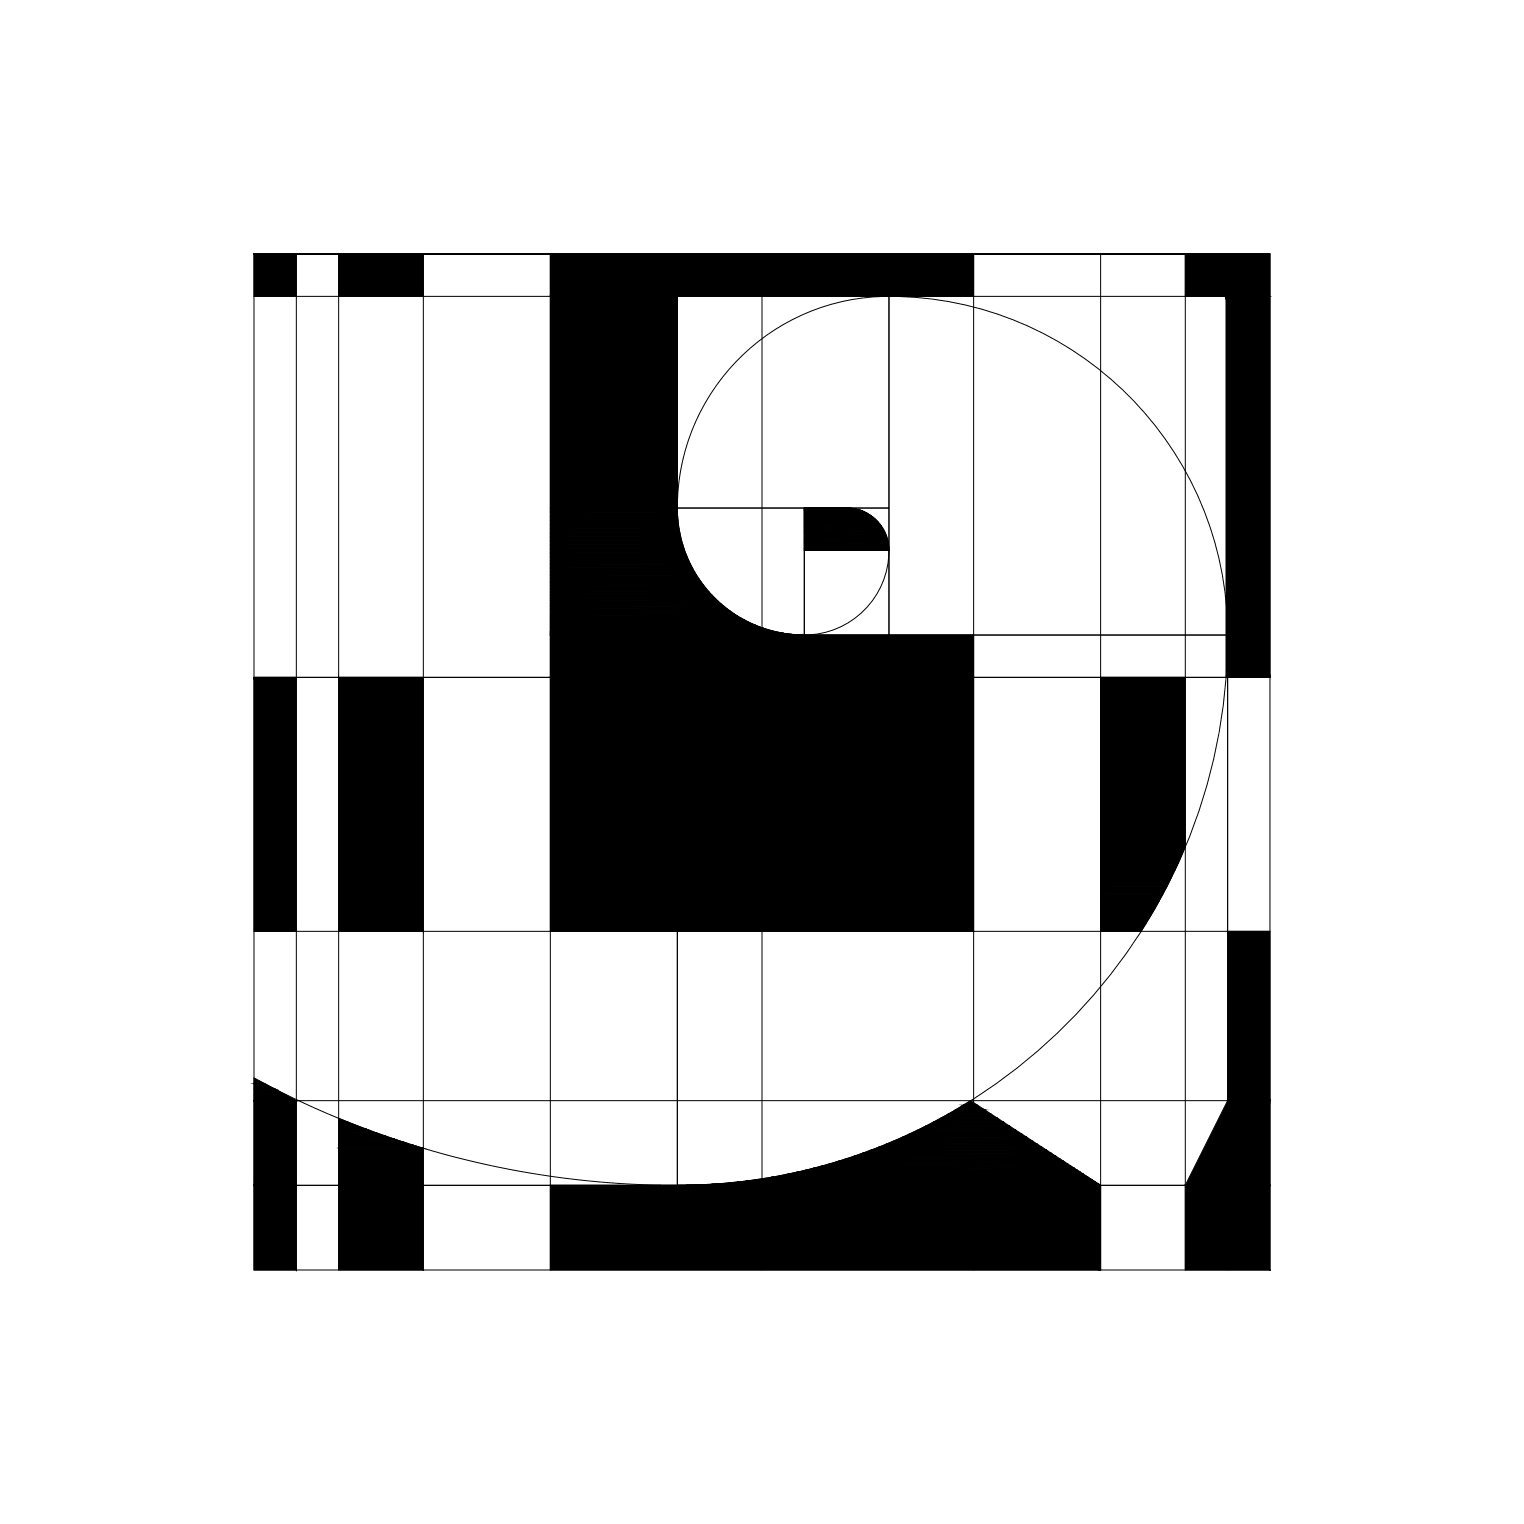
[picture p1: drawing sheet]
<svg xmlns="http://www.w3.org/2000/svg" width="457mm" height="457mm" viewBox="0 0 457 457" stroke-linecap="round" stroke-linejoin="round" font-family="sans-serif">
<!-- layer: Layer_Grid -->
<g fill="none" stroke="#000" stroke-width=".3">
<path d="M76.2 76.2h304.8h-304.8h304.8v304.8h-304.8zM88.9 76.2v304.8M101.6 76.2v304.8M127 76.2v304.8M165.1 76.2v304.8M228.6 76.2v304.8M292.1 76.2v304.8M330.2 76.2v304.8M355.6 76.2v304.8M368.3 76.2v304.8M76.2 88.9h127v266.7h-127h304.8M203.2 88.9h63.5v63.5h-63.5z"/>
<path d="M266.7 88.9h101.6v101.6h-101.6zM266.7 88.9a63.5 63.5 0 0 0-63.5 63.5M266.7 88.9a101.6 101.6 0 0 1 101.6 101.6M203.2 152.4h38.1v38.1h-38.1zM203.2 152.4a38.1 38.1 0 0 0 38.1 38.1M241.3 152.4h12.7v12.7h-12.7zM254 152.4h12.7v12.7h-12.7zM254 152.4a12.7 12.7 0 0 0-12.7 12.7M254 152.4a12.7 12.7 0 0 1 12.7 12.7M241.3 165.1h25.4v25.4h-25.4zM266.7 165.1a25.4 25.4 0 0 1-25.4 25.4M203.2 190.5h165.1v165.1h-165.1z"/>
<path d="M368.3 190.5a165.3 165.3 0 0 1-175.3 164.9 266.6 266.6 0 0 1-116.8-32M76.2 203.2h304.8M76.2 279.4h304.8M76.2 330.2h304.8"/>
</g>
<!-- layer: Layer_hatch -->
<g fill="#000" stroke="#000" stroke-width=".3">
<path d="M76.2 323.4l3.2 1.7h-3.2zM101.6 335.5l2.8 1.1h-2.8zM289 331.6l2.2-1.4 2.1 1.4z"/>
<path d="M76.2 76.2l12.7 12.7v-12.7zM76.2 76.2l12.7 12.7h-12.7z"/>
<path d="M101.6 76.2l25.4 12.7v-12.7zM101.6 76.2l25.4 12.7h-25.4z"/>
<path d="M165.1 76.2l127 12.7v-12.7zM165.1 76.2l127 12.7h-127z"/>
<path d="M355.6 76.2l25.4 12.7v-12.7zM355.6 76.2l25.4 12.7h-25.4z"/>
<path d="M165.1 88.9l38.1 63.5v-63.5zM165.1 88.9l38.1 63.5h-38.1z"/>
<path d="M367.8 88.9l13.2 114.3v-114.3zM367.8 88.9l13.2 114.3h-13.2z"/>
<path d="M165.1 152.4l38.1 1.2v-1.2zM165.1 152.4l38.1 1.2h-38.1z"/>
<path d="M165.1 153.6l38.2 1.3-.1-1.3zM165.1 153.6l38.2 1.3h-38.2z"/>
<path d="M165.1 154.9l38.3 1.2-.1-1.2zM165.1 154.9l38.3 1.2h-38.3z"/>
<path d="M165.1 156.1l38.4 1.3-.1-1.3zM165.1 156.1l38.4 1.3h-38.4z"/>
<path d="M165.1 157.4l38.6 1.2-.2-1.2zM165.1 157.4l38.6 1.2h-38.6z"/>
<path d="M165.1 158.6l38.8 1.2-.2-1.2zM165.1 158.6l38.8 1.2h-38.8z"/>
<path d="M165.1 159.8l39.1 1.3-.3-1.3zM165.1 159.8l39.1 1.3h-39.1z"/>
<path d="M241.3 152.4h13.4zM241.3 152.4h13.4z"/>
<path d="M241.3 152.4l14.1 .1zM241.3 152.4l14.1 .1z"/>
<path d="M241.3 152.5l14.8 .1zM241.3 152.5l14.8 .1z"/>
<path d="M241.3 152.6l15.5 .1zM241.3 152.6l15.5 .1z"/>
<path d="M241.3 152.7l16.2 .2-.7-.2zM241.3 152.7l16.2 .2h-16.2z"/>
<path d="M241.3 152.9l16.9 .2-.7-.2zM241.3 152.9l16.9 .2h-16.9z"/>
<path d="M241.3 153.1l17.6 .3-.7-.3zM241.3 153.1l17.6 .3h-17.6z"/>
<path d="M241.3 153.4l18.2 .3-.6-.3zM241.3 153.4l18.2 .3h-18.2z"/>
<path d="M241.3 153.7l18.8 .3-.6-.3zM241.3 153.7l18.8 .3h-18.8z"/>
<path d="M241.3 154l19.5 .3-.7-.3zM241.3 154l19.5 .3h-19.5z"/>
<path d="M241.3 154.3l20 .4-.5-.4zM241.3 154.3l20 .4h-20z"/>
<path d="M241.3 154.7l20.6 .5-.6-.5zM241.3 154.7l20.6 .5h-20.6z"/>
<path d="M241.3 155.2l21.2 .4-.6-.4zM241.3 155.2l21.2 .4h-21.2z"/>
<path d="M241.3 155.6l21.7 .5-.5-.5zM241.3 155.6l21.7 .5h-21.7z"/>
<path d="M241.3 156.1l22.2 .5-.5-.5zM241.3 156.1l22.2 .5h-22.2z"/>
<path d="M241.3 156.6l22.6 .6-.4-.6zM241.3 156.6l22.6 .6h-22.6z"/>
<path d="M241.3 157.2l23.1 .6-.5-.6zM241.3 157.2l23.1 .6h-23.1z"/>
<path d="M241.3 157.8l23.5 .5-.4-.5zM241.3 157.8l23.5 .5h-23.5z"/>
<path d="M241.3 158.3l23.8 .7-.3-.7zM241.3 158.3l23.8 .7h-23.8z"/>
<path d="M241.3 159l24.1 .6-.3-.6zM241.3 159l24.1 .6h-24.1z"/>
<path d="M241.3 159.6l24.4 .6-.3-.6zM241.3 159.6l24.4 .6h-24.4z"/>
<path d="M165.1 161.1l39.4 1.2-.3-1.2zM165.1 161.1l39.4 1.2h-39.4z"/>
<path d="M165.1 162.3l39.7 1.2-.3-1.2zM165.1 162.3l39.7 1.2h-39.7z"/>
<path d="M165.1 163.5l40.1 1.2-.4-1.2zM165.1 163.5l40.1 1.2h-40.1z"/>
<path d="M165.1 164.7l40.5 1.1-.4-1.1zM165.1 164.7l40.5 1.1h-40.5z"/>
<path d="M165.1 165.8l41 1.2-.5-1.2zM165.1 165.8l41 1.2h-41z"/>
<path d="M165.1 167l41.5 1.1-.5-1.1zM165.1 167l41.5 1.1h-41.5z"/>
<path d="M165.1 168.1l42 1.2-.5-1.2zM165.1 168.1l42 1.2h-42z"/>
<path d="M165.1 169.3l42.6 1.1-.6-1.1zM165.1 169.3l42.6 1.1h-42.6z"/>
<path d="M165.1 170.4l43.2 1.1-.6-1.1zM165.1 170.4l43.2 1.1h-43.2z"/>
<path d="M165.1 171.5l43.8 1-.6-1zM165.1 171.5l43.8 1h-43.8z"/>
<path d="M165.1 172.5l44.5 1.1-.7-1.1zM165.1 172.5l44.5 1.1h-44.5z"/>
<path d="M165.1 173.6l45.2 1-.7-1zM165.1 173.6l45.2 1h-45.2z"/>
<path d="M165.1 174.6l46 1-.8-1zM165.1 174.6l46 1h-46z"/>
<path d="M165.1 175.6l46.7 1-.7-1zM165.1 175.6l46.7 1h-46.7z"/>
<path d="M165.1 176.6l47.6 .9-.9-.9zM165.1 176.6l47.6 .9h-47.6z"/>
<path d="M165.1 177.5l48.4 .9-.8-.9zM165.1 177.5l48.4 .9h-48.4z"/>
<path d="M165.1 178.4l49.3 .9-.9-.9zM165.1 178.4l49.3 .9h-49.3z"/>
<path d="M165.1 179.3l50.2 .9-.9-.9zM165.1 179.3l50.2 .9h-50.2z"/>
<path d="M241.3 160.2l24.7 .7-.3-.7zM241.3 160.2l24.7 .7h-24.7z"/>
<path d="M241.3 160.9l24.9 .7-.2-.7zM241.3 160.9l24.9 .7h-24.9z"/>
<path d="M241.3 161.6l25.1 .7-.2-.7zM241.3 161.6l25.1 .7h-25.1z"/>
<path d="M241.3 162.3l25.2 .7-.1-.7zM241.3 162.3l25.2 .7h-25.2z"/>
<path d="M241.3 163l25.3 .7-.1-.7zM241.3 163l25.3 .7h-25.3z"/>
<path d="M241.3 163.7l25.4 .7-.1-.7zM241.3 163.7l25.4 .7h-25.4z"/>
<path d="M241.3 164.4l25.4 .7v-.7zM241.3 164.4l25.4 .7h-25.4z"/>
<path d="M165.1 180.2l51.1 .8-.9-.8zM165.1 180.2l51.1 .8h-51.1z"/>
<path d="M165.1 181l52 .9-.9-.9zM165.1 181l52 .9h-52z"/>
<path d="M165.1 181.9l53 .7-1-.7zM165.1 181.9l53 .7h-53z"/>
<path d="M165.1 182.6l54 .8-1-.8zM165.1 182.6l54 .8h-54z"/>
<path d="M165.1 183.4l55 .7-1-.7zM165.1 183.4l55 .7h-55z"/>
<path d="M165.1 184.1l56.1 .7-1.1-.7zM165.1 184.1l56.1 .7h-56.1z"/>
<path d="M165.1 184.8l57.1 .6-1-.6zM165.1 184.8l57.1 .6h-57.1z"/>
<path d="M165.1 185.4l58.2 .6-1.1-.6zM165.1 185.4l58.2 .6h-58.2z"/>
<path d="M165.1 186l59.3 .6-1.1-.6zM165.1 186l59.3 .6h-59.3z"/>
<path d="M165.1 186.6l60.5 .5-1.2-.5zM165.1 186.6l60.5 .5h-60.5z"/>
<path d="M165.1 187.1l61.6 .5-1.1-.5zM165.1 187.1l61.6 .5h-61.6z"/>
<path d="M165.1 187.6l62.8 .5-1.2-.5zM165.1 187.6l62.8 .5h-62.8z"/>
<path d="M165.1 188.1l63.9 .4-1.1-.4zM165.1 188.1l63.9 .4h-63.9z"/>
<path d="M165.1 188.5l65.1 .4-1.2-.4zM165.1 188.5l65.1 .4h-65.1z"/>
<path d="M165.1 188.9l66.3 .3-1.2-.3zM165.1 188.9l66.3 .3h-66.3z"/>
<path d="M165.1 189.2l67.5 .3-1.2-.3zM165.1 189.2l67.5 .3h-67.5z"/>
<path d="M165.1 189.5l68.8 .3-1.3-.3zM165.1 189.5l68.8 .3h-68.8z"/>
<path d="M165.1 189.8l70 .2-1.2-.2zM165.1 189.8l70 .2h-70z"/>
<path d="M165.1 190l71.2 .2-1.2-.2zM165.1 190l71.2 .2h-71.2z"/>
<path d="M165.1 190.2l72.5 .1zM165.1 190.2l72.5 .1z"/>
<path d="M165.1 190.3l73.7 .1zM165.1 190.3l73.7 .1z"/>
<path d="M165.1 190.4l75 .1zM165.1 190.4l75 .1z"/>
<path d="M165.1 190.5h76.2zM165.1 190.5h76.2z"/>
<path d="M165.1 190.5l127 12.7v-12.7zM165.1 190.5l127 12.7h-127z"/>
<path d="M76.2 203.2l12.7 76.2v-76.2zM76.2 203.2l12.7 76.2h-12.7z"/>
<path d="M101.6 203.2l25.4 76.2v-76.2zM101.6 203.2l25.4 76.2h-25.4z"/>
<path d="M165.1 203.2l127 76.2v-76.2zM165.1 203.2l127 76.2h-127z"/>
<path d="M330.2 203.2l25.4 50.8v-50.8zM330.2 203.2l25.4 50.8h-25.4z"/>
<path d="M330.2 258.8l22.2 2.4 1.1-2.4zM330.2 258.8l22.2 2.4h-22.2z"/>
<path d="M330.2 256.4l23.3 2.4 1.1-2.4zM330.2 256.4l23.3 2.4h-23.3z"/>
<path d="M330.2 254l24.4 2.4 1-2.4zM330.2 254l24.4 2.4h-24.4z"/>
<path d="M330.2 277.2l12.1 2.2 1.4-2.2zM330.2 277.2l12.1 2.2h-12.1z"/>
<path d="M330.2 275l13.5 2.2 1.4-2.2zM330.2 275l13.5 2.2h-13.5z"/>
<path d="M330.2 272.7l14.9 2.3 1.3-2.3zM330.2 272.7l14.9 2.3h-14.9z"/>
<path d="M330.2 270.4l16.2 2.3 1.3-2.3zM330.2 270.4l16.2 2.3h-16.2z"/>
<path d="M330.2 268.1l17.5 2.3 1.2-2.3zM330.2 268.1l17.5 2.3h-17.5z"/>
<path d="M330.2 265.8l18.7 2.3 1.2-2.3zM330.2 265.8l18.7 2.3h-18.7z"/>
<path d="M330.2 263.5l19.9 2.3 1.2-2.3zM330.2 263.5l19.9 2.3h-19.9z"/>
<path d="M330.2 261.2l21.1 2.3 1.1-2.3zM330.2 261.2l21.1 2.3h-21.1z"/>
<path d="M368.3 279.4l12.7 50.8v-50.8zM368.3 279.4l12.7 50.8h-12.7z"/>
<path d="M76.2 325.1l6.4 1.7-3.2-1.7zM76.2 325.1l6.4 1.7h-6.4z"/>
<path d="M76.2 326.8l9.5 1.7-3.1-1.7zM76.2 326.8l9.5 1.7h-9.5z"/>
<path d="M76.2 328.5l12.7 1.7-3.2-1.7zM76.2 328.5l12.7 1.7h-12.7z"/>
<path d="M76.2 330.2l12.7 25.4v-25.4zM76.2 330.2l12.7 25.4h-12.7z"/>
<path d="M101.6 336.6l5.6 1.1-2.8-1.1zM101.6 336.6l5.6 1.1h-5.6z"/>
<path d="M101.6 337.7l8.4 1.1-2.8-1.1zM101.6 337.7l8.4 1.1h-8.4z"/>
<path d="M101.6 338.8l11.2 1-2.8-1zM101.6 338.8l11.2 1h-11.2z"/>
<path d="M101.6 339.8l14 1-2.8-1zM101.6 339.8l14 1h-14z"/>
<path d="M289 331.6l6.3 1.3-2-1.3zM286.8 332.9l2.2-1.3 6.3 1.3z"/>
<path d="M286.8 332.9l10.5 1.3-2-1.3zM284.5 334.2l2.3-1.3 10.5 1.3z"/>
<path d="M284.5 334.2l14.7 1.2-1.9-1.2zM282.3 335.4l2.2-1.2 14.7 1.2z"/>
<path d="M282.3 335.4l18.8 1.2-1.9-1.2zM280 336.6l2.3-1.2 18.8 1.2z"/>
<path d="M280 336.6l22.9 1.2-1.8-1.2zM277.7 337.8l2.3-1.2 22.9 1.2z"/>
<path d="M277.7 337.8l26.9 1.2-1.7-1.2zM275.4 339l2.3-1.2 26.9 1.2z"/>
<path d="M275.4 339l30.9 1.1-1.7-1.1zM273.1 340.1l2.3-1.1 30.9 1.1z"/>
<path d="M368.3 330.2l12.7 25.4v-25.4zM368.3 330.2l12.7 25.4h-25.4z"/>
<path d="M76.2 355.6l12.7 25.4v-25.4zM76.2 355.6l12.7 25.4h-12.7z"/>
<path d="M101.6 340.8l16.8 1-2.8-1zM101.6 340.8l16.8 1h-16.8z"/>
<path d="M101.6 341.8l19.7 .9-2.9-.9zM101.6 341.8l19.7 .9h-19.7z"/>
<path d="M101.6 342.7l22.5 .9-2.8-.9zM101.6 342.7l22.5 .9h-22.5z"/>
<path d="M101.6 343.6l25.4 .9-2.9-.9zM101.6 343.6l25.4 .9h-25.4z"/>
<path d="M101.6 344.5l25.4 11.1v-11.1zM101.6 344.5l25.4 11.1h-25.4z"/>
<path d="M101.6 355.6l25.4 25.4v-25.4zM101.6 355.6l25.4 25.4h-25.4z"/>
<path d="M273.1 340.1l34.9 1.1-1.7-1.1zM270.8 341.2l2.3-1.1 34.9 1.1z"/>
<path d="M270.8 341.2l38.8 1-1.6-1zM268.4 342.2l2.4-1 38.8 1z"/>
<path d="M268.4 342.2l42.7 1-1.5-1zM266 343.2l2.4-1 42.7 1z"/>
<path d="M266 343.2l46.6 .9-1.5-.9zM263.6 344.1l2.4-.9 46.6 .9z"/>
<path d="M263.6 344.1l50.4 1-1.4-1zM261.2 345.1l2.4-1 50.4 1z"/>
<path d="M261.2 345.1l54.2 .9-1.4-.9zM258.8 346l2.4-.9 54.2 .9z"/>
<path d="M258.8 346l57.9 .8-1.3-.8zM256.4 346.8l2.4-.8 57.9 .8z"/>
<path d="M256.4 346.8l61.5 .8-1.2-.8zM253.9 347.6l2.5-.8 61.5 .8z"/>
<path d="M253.9 347.6l65.2 .8-1.2-.8zM251.5 348.4l2.4-.8 65.2 .8z"/>
<path d="M251.5 348.4l68.8 .7-1.2-.7zM249 349.1l2.5-.7 68.8 .7z"/>
<path d="M249 349.1l72.3 .7-1-.7zM246.5 349.8l2.5-.7 72.3 .7z"/>
<path d="M246.5 349.8l75.8 .7-1-.7zM244 350.5l2.5-.7 75.8 .7z"/>
<path d="M244 350.5l79.3 .6-1-.6zM241.5 351.1l2.5-.6 79.3 .6z"/>
<path d="M241.5 351.1l82.7 .6-.9-.6zM239 351.7l2.5-.6 82.7 .6z"/>
<path d="M239 351.7l86 .5-.8-.5zM236.5 352.2l2.5-.5 86 .5z"/>
<path d="M236.5 352.2l89.3 .5-.8-.5zM233.9 352.7l2.6-.5 89.3 .5z"/>
<path d="M233.9 352.7l92.6 .5-.7-.5zM231.4 353.2l2.5-.5 92.6 .5z"/>
<path d="M231.4 353.2l95.7 .4-.6-.4zM228.9 353.6l2.5-.4 95.7 .4z"/>
<path d="M228.9 353.6l98.8 .4-.6-.4zM226.3 354l2.6-.4 98.8 .4z"/>
<path d="M226.3 354l101.9 .3-.5-.3zM223.8 354.3l2.5-.3 101.9 .3z"/>
<path d="M223.8 354.3l104.9 .3-.5-.3zM221.2 354.6l2.6-.3 104.9 .3z"/>
<path d="M221.2 354.6l107.9 .3-.4-.3zM218.6 354.9l2.6-.3 107.9 .3z"/>
<path d="M218.6 354.9l110.8 .2-.3-.2zM216.1 355.1l2.5-.2 110.8 .2z"/>
<path d="M216.1 355.1l113.6 .2-.3-.2zM213.5 355.3l2.6-.2 113.6 .2z"/>
<path d="M213.5 355.3l116.4 .1zM210.9 355.4h119z"/>
<path d="M210.9 355.4l119.2 .1zM208.4 355.5h121.7z"/>
<path d="M208.4 355.5l121.8 .1zM205.8 355.6h124.4z"/>
<path d="M205.8 355.6h124.4zM203.2 355.6h127z"/>
<path d="M165.1 355.6l165.1 25.4v-25.4zM165.1 355.6l165.1 25.4h-165.1z"/>
<path d="M355.6 355.6l25.4 25.4v-25.4zM355.6 355.6l25.4 25.4h-25.4z"/>
</g>
</svg>
